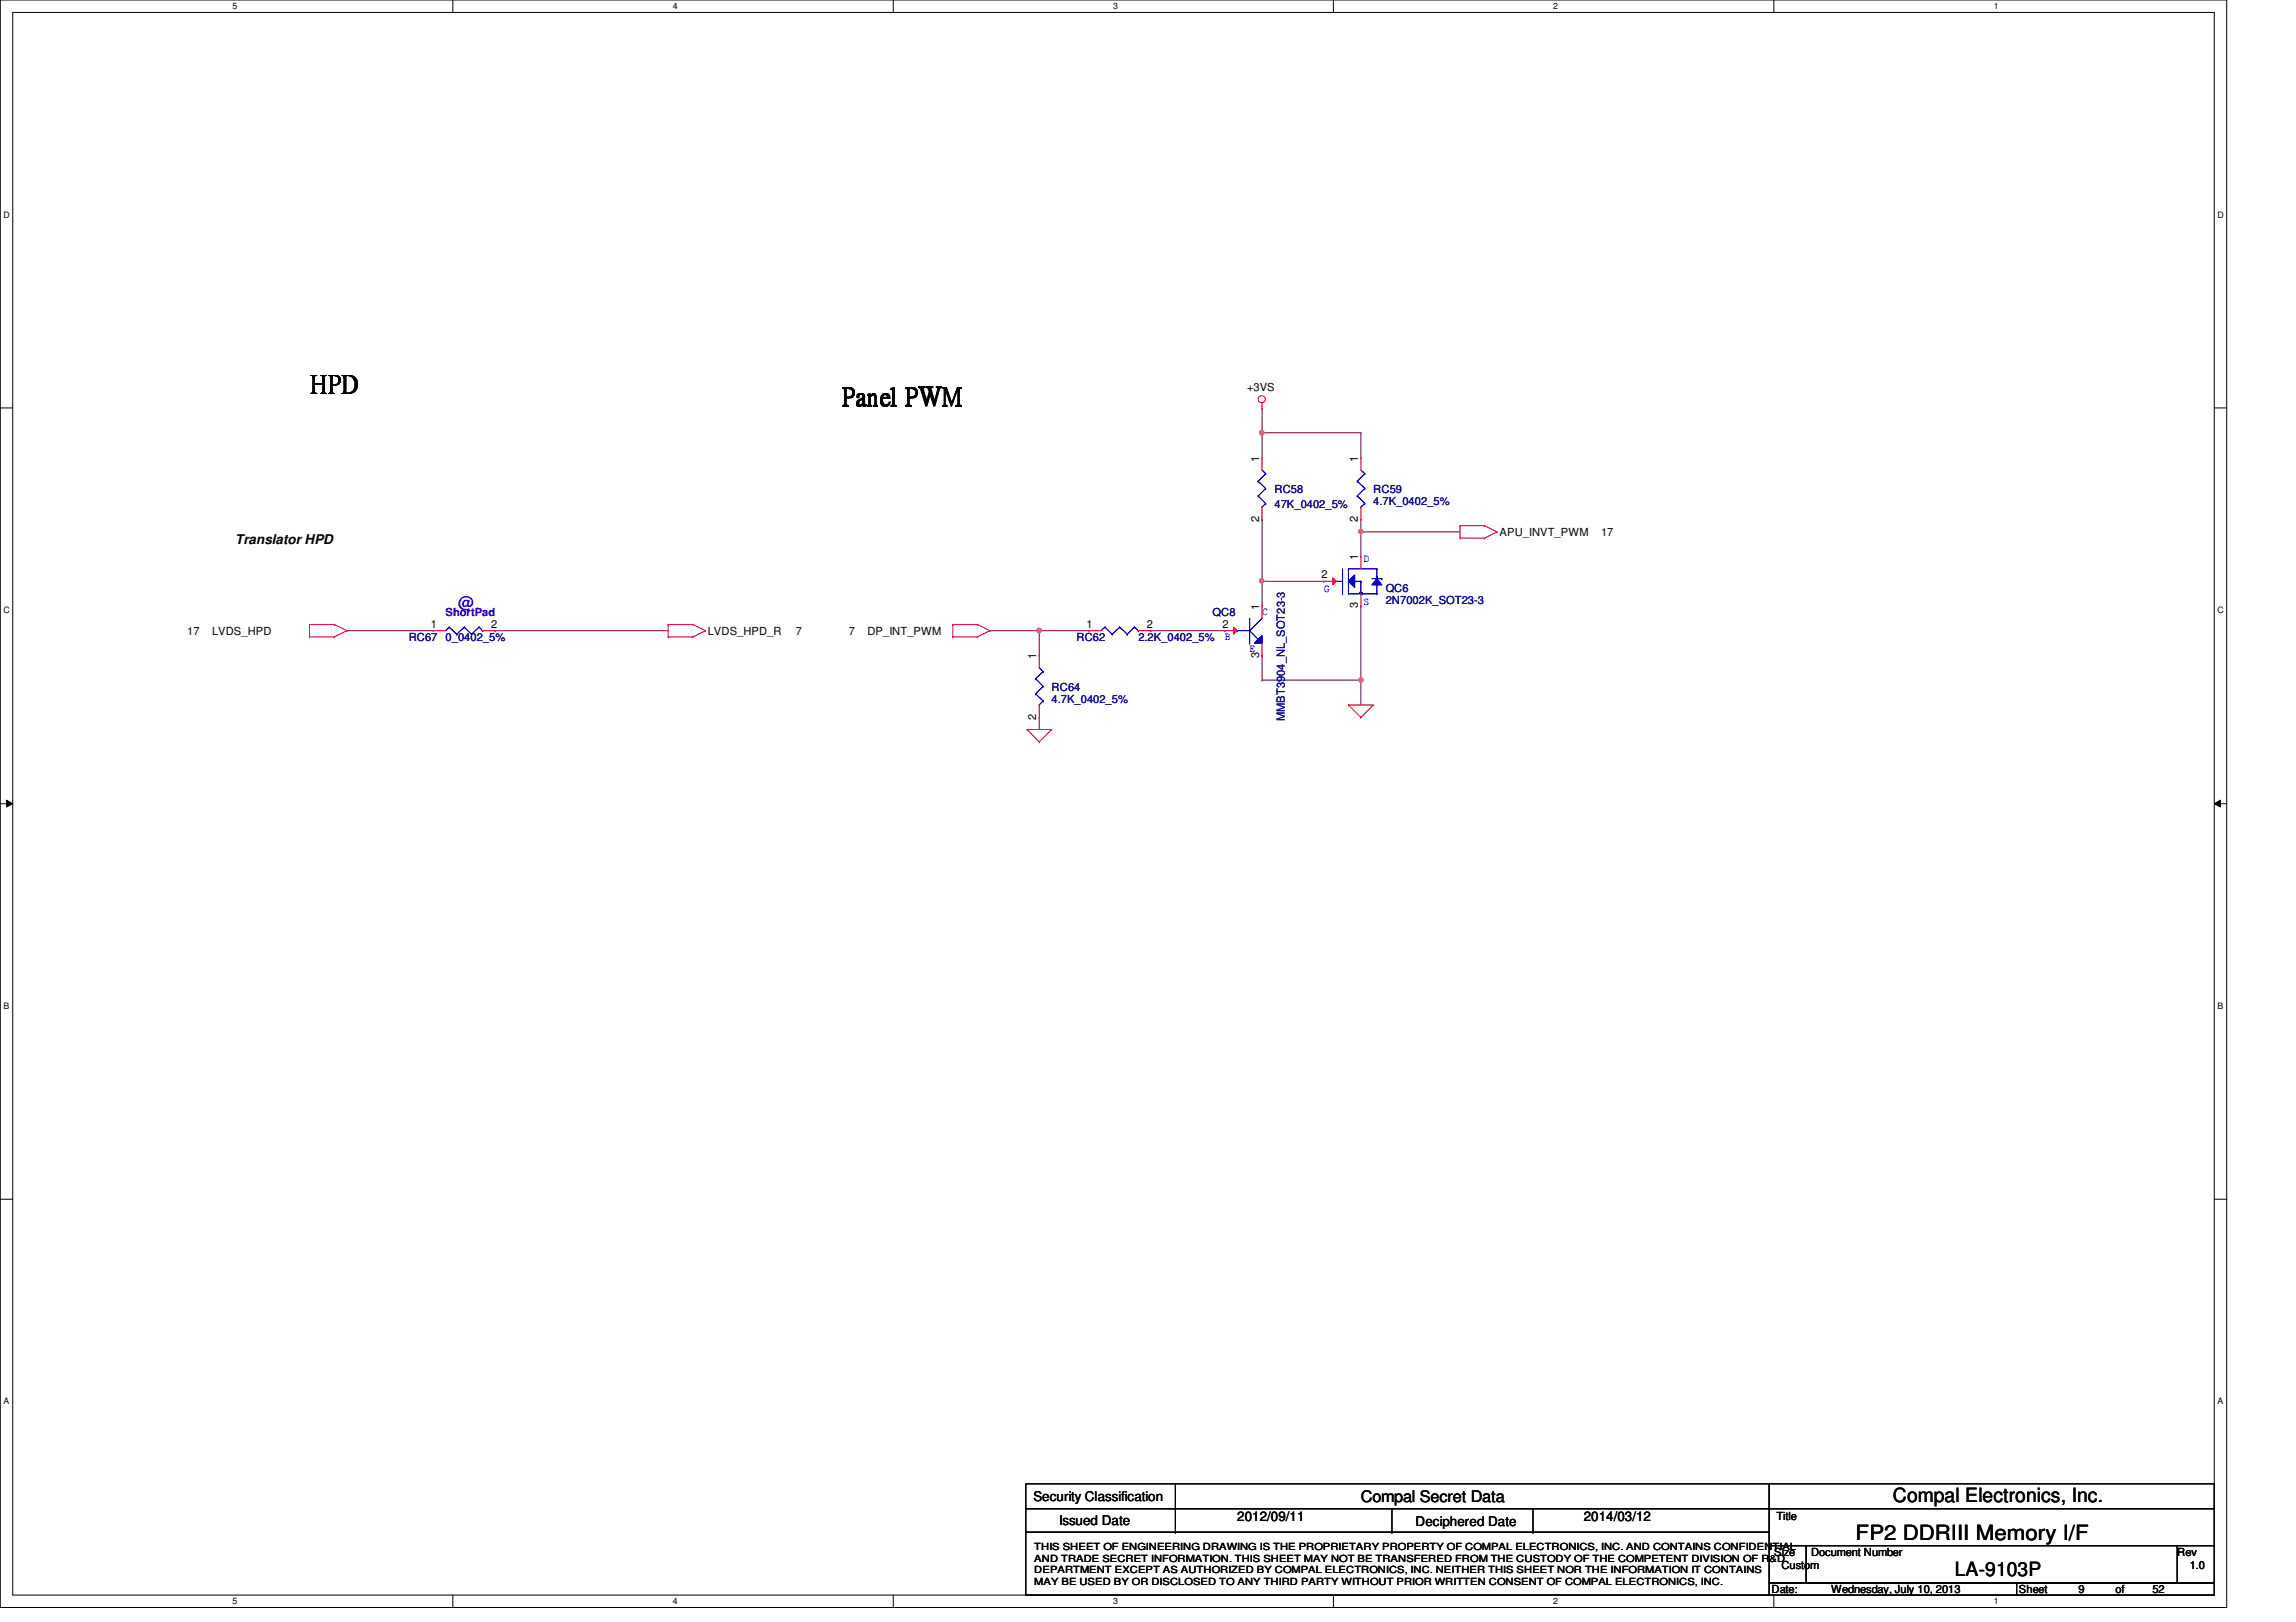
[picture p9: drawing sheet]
<svg xmlns="http://www.w3.org/2000/svg" width="297mm" height="210mm" viewBox="0 0 297 210" stroke-linecap="round" stroke-linejoin="round" font-family="sans-serif">
<defs><g id="words">
<g font-size="3.4">
<text x="40.1" y="50.7">HPD</text>
<text x="109" y="52.3">Panel PWM</text>
</g>
<text font-size="2.7" x="240.1" y="199.3">FP2 DDRIII Memory I/F</text>
<g font-size="2.5">
<text x="244.9" y="194.3">Compal Electronics, Inc.</text>
<text x="252.9" y="203.9">LA-9103P</text>
</g>
<text font-size="2.1" fill="#8000ff" x="59.3" y="78.7">@</text>
<text font-size="2.1" x="176.1" y="194.4">Compal Secret Data</text>
<g font-size="1.7">
<text x="30.4" y="70.4">Translator HPD</text>
<text x="133.7" y="194.3">Security Classification</text>
<text x="137" y="197.3">Issued Date</text>
<text x="160.1" y="196.8">2012/09/11</text>
<text x="183.1" y="197.5">Deciphered Date</text>
<text x="204.9" y="196.8">2014/03/12</text>
</g>
<g font-size="1.4">
<text x="161.3" y="50.6">+3VS</text>
<text x="162.9" y="59.7" transform="rotate(-90 162.9 59.7)">1</text>
<text x="175.7" y="59.7" transform="rotate(-90 175.7 59.7)">1</text>
<text x="162.9" y="67.5" transform="rotate(-90 162.9 67.5)">2</text>
<text x="175.7" y="67.5" transform="rotate(-90 175.7 67.5)">2</text>
<text x="194" y="69.4">APU_INVT_PWM</text>
<text x="207.1" y="69.4">17</text>
<text x="171" y="74.8">2</text>
<text x="175.7" y="72.5" transform="rotate(-90 175.7 72.5)">1</text>
<text x="24.2" y="82.2">17</text>
<text x="27.4" y="82.2">LVDS_HPD</text>
<text x="55.7" y="81.2">1</text>
<text x="63.5" y="81.2">2</text>
<text x="91.6" y="82.2">LVDS_HPD_R</text>
<text x="103" y="82.2">7</text>
<text x="109.8" y="82.2">7</text>
<text x="112.2" y="82.2">DP_INT_PWM</text>
<text x="140.5" y="81.2">1</text>
<text x="148.4" y="81.2">2</text>
<text x="158.2" y="81.2">2</text>
<text x="162.9" y="78.9" transform="rotate(-90 162.9 78.9)">1</text>
<text x="175.7" y="78.7" transform="rotate(-90 175.7 78.7)">3</text>
<text x="134.1" y="85.3" transform="rotate(-90 134.1 85.3)">1</text>
<text x="162.9" y="85.1" transform="rotate(-90 162.9 85.1)">3</text>
<text x="134.1" y="93.1" transform="rotate(-90 134.1 93.1)">2</text>
<text x="229.8" y="196.8">Title</text>
<text x="229.5" y="201.4">Size</text>
<text x="230.5" y="203">Custom</text>
<text x="234.3" y="201.4">Document Number</text>
<text x="281.7" y="201.4">Rev</text>
<text x="283.3" y="203">1.0</text>
<text x="229.2" y="206.2">Date:</text>
<text x="236.9" y="206.2">Wednesday, July 10, 2013</text>
<text x="261.2" y="206.2">Sheet</text>
<text x="268.9" y="206.2">9</text>
<text x="273.7" y="206.2">of</text>
<text x="278.5" y="206.2">52</text>
</g>
<g font-size="1.4" fill="#000080">
<text x="164.9" y="63.8">RC58</text>
<text x="164.9" y="65.7">47K_0402_5%</text>
<text x="177.7" y="63.8">RC59</text>
<text x="177.7" y="65.4">4.7K_0402_5%</text>
<text x="179.3" y="76.6">QC6</text>
<text x="52.9" y="83">RC67</text>
<text x="57.7" y="83">0_0402_5%</text>
<text x="139.3" y="83">RC62</text>
<text x="147.3" y="83">2.2K_0402_5%</text>
<text x="156.9" y="79.8">QC8</text>
<text x="179.3" y="78.2">2N7002K_SOT23-3</text>
<text x="136.1" y="89.4">RC64</text>
<text x="136.1" y="91">4.7K_0402_5%</text>
<text x="166.2" y="93.3" transform="rotate(-90 166.2 93.3)">MMBT3904_NL_SOT23-3</text>
</g>
<g font-size="1.4" fill="#00f">
<text x="171.3" y="76.6">G</text>
<text x="176.4" y="72.7">D</text>
<text x="158.5" y="82.8">B</text>
<text x="163.3" y="79.6">C</text>
<text x="176.4" y="78.3">S</text>
<text x="161.7" y="84.4">E</text>
</g>
<text font-size="1.4" fill="#8000ff" x="57.7" y="79.8">ShortPad</text>
<g font-size="1.3">
<text x="133.8" y="200.6">THIS SHEET OF ENGINEERING DRAWING IS THE PROPRIETARY PROPERTY OF COMPAL ELECTRONICS, INC. AND CONTAINS CONFIDENTIAL</text>
<text x="133.8" y="202.1">AND TRADE SECRET INFORMATION. THIS SHEET MAY NOT BE TRANSFERED FROM THE CUSTODY OF THE COMPETENT DIVISION OF R&amp;D</text>
<text x="133.8" y="203.6">DEPARTMENT EXCEPT AS AUTHORIZED BY COMPAL ELECTRONICS, INC. NEITHER THIS SHEET NOR THE INFORMATION IT CONTAINS</text>
<text x="133.8" y="205.1">MAY BE USED BY OR DISCLOSED TO ANY THIRD PARTY WITHOUT PRIOR WRITTEN CONSENT OF COMPAL ELECTRONICS, INC.</text>
</g>
<g font-size="1.1">
<text x="30.1" y="1.1">5</text>
<text x="87" y="1.1">4</text>
<text x="144" y="1.1">3</text>
<text x="201" y="1.1">2</text>
<text x="257.9" y="1.1">1</text>
<text x=".5" y="28.2">D</text>
<text x="286.9" y="28.2">D</text>
<text x=".5" y="79.3">C</text>
<text x="286.9" y="79.3">C</text>
<text x=".5" y="130.6">B</text>
<text x="286.9" y="130.6">B</text>
<text x=".5" y="181.7">A</text>
<text x="286.9" y="181.7">A</text>
<text x="30.1" y="207.6">5</text>
<text x="87" y="207.6">4</text>
<text x="144" y="207.6">3</text>
<text x="201" y="207.6">2</text>
<text x="257.9" y="207.6">1</text>
</g>
</g></defs>
<path d="M0 0h288.1v208h-288.1zM1.6 1.6h284.9v204.8h-284.9z" fill="none" stroke="#000" stroke-width=".13"/>
<g fill="#fff">
<path d="M30.1 .2h.6v1.2h-.6z"/>
<path d="M30.1 206.6h.6v1.2h-.6z"/>
</g>
<path d="M58.6 0v1.6M58.6 206.4v1.6" fill="none" stroke="#000" stroke-width=".13"/>
<g fill="#fff">
<path d="M87 .2h.6v1.2h-.6z"/>
<path d="M87 206.6h.6v1.2h-.6z"/>
</g>
<path d="M115.6 0v1.6M115.6 206.4v1.6" fill="none" stroke="#000" stroke-width=".13"/>
<g fill="#fff">
<path d="M144 .2h.6v1.2h-.6z"/>
<path d="M144 206.6h.6v1.2h-.6z"/>
</g>
<path d="M172.5 0v1.6M172.5 206.4v1.6" fill="none" stroke="#000" stroke-width=".13"/>
<g fill="#fff">
<path d="M201 .2h.5v1.2h-.5z"/>
<path d="M201 206.6h.5v1.2h-.5z"/>
</g>
<path d="M229.5 0v1.6M229.5 206.4v1.6" fill="none" stroke="#000" stroke-width=".13"/>
<g fill="#fff">
<path d="M257.9 .2h.6v1.2h-.6z"/>
<path d="M257.9 206.6h.6v1.2h-.6z"/>
<path d="M.5 27.2h.7v1.2h-.7z"/>
<path d="M286.9 27.2h.8v1.2h-.8z"/>
<path d="M.5 78.4h.7v1.1h-.7z"/>
<path d="M286.9 78.4h.8v1.1h-.8z"/>
</g>
<path d="M0 52.8h1.6M286.5 52.8h1.6" fill="none" stroke="#000" stroke-width=".13"/>
<g fill="#fff">
<path d="M.5 129.6h.7v1.2h-.7z"/>
<path d="M286.9 129.6h.7v1.2h-.7z"/>
</g>
<path d="M0 104h1.6M.8 103.5l.8 .5-.8 .4zM286.5 104l.8-.5v.9zM286.5 104h1.6" fill="none" stroke="#000" stroke-width=".13"/>
<path d="M.8 103.5l.8 .5-.8 .4zM286.5 104l.8-.5v.9z" fill="#000"/>
<g fill="#fff">
<path d="M.5 180.8h.7v1.1h-.7z"/>
<path d="M286.9 180.8h.7v1.1h-.7z"/>
</g>
<path d="M0 155.2h1.6M286.5 155.2h1.6" fill="none" stroke="#000" stroke-width=".13"/>
<path d="M163.3 52.8h.1M163.3 52.8v3.2M176.1 68.8h.1M176.1 67.2h.1M176.1 68.8h12.8M176.1 67.2v1.6M134.4 92.8h.1M134.4 92.8v1.6M163.3 88h.1M163.3 88h12.8" fill="none" stroke="#800040" stroke-width=".13"/>
<circle cx="176.1" cy="88" r=".3" fill="#f0f"/>
<circle cx="176.1" cy="88" r=".3" fill="none" stroke="#f0f" stroke-width=".13"/>
<path d="M163.3 56h.1M163.3 56v3.2M163.3 75.2h.1M163.3 75.2h8" fill="none" stroke="#800040" stroke-width=".13"/>
<circle cx="163.2" cy="75.2" r=".3" fill="#f0f"/>
<circle cx="163.2" cy="75.2" r=".3" fill="none" stroke="#f0f" stroke-width=".13"/>
<path d="M163.3 56h.1M163.3 56h12.8M176.1 88h.1M176.1 88v3.2" fill="none" stroke="#800040" stroke-width=".13"/>
<circle cx="163.2" cy="56" r=".3" fill="#f0f"/>
<circle cx="163.2" cy="56" r=".3" fill="none" stroke="#f0f" stroke-width=".13"/>
<g fill="none" stroke="#800040" stroke-width=".13">
<path d="M176.1 56h.1M176.1 56v3.2M163.3 67.2h.1M163.3 75.2h.1M163.3 67.2v11.2M176.1 78.4h.1M176.1 68.8h.1M176.1 68.8v3.2M176.1 78.4v9.6M134.4 81.6h.1M134.4 81.6v3.2M163.3 84.8h.1"/>
<path d="M163.3 84.8v3.2"/>
</g>
<circle cx="176.1" cy="68.8" r=".3" fill="#f0f"/>
<circle cx="176.1" cy="68.8" r=".3" fill="none" stroke="#f0f" stroke-width=".13"/>
<path d="M134.4 81.6h.1M134.4 81.6h6.5M148.9 81.6h.1M148.9 81.6h9.5" fill="none" stroke="#800040" stroke-width=".13"/>
<circle cx="134.4" cy="81.6" r=".31" fill="#f0f"/>
<circle cx="134.4" cy="81.6" r=".31" fill="none" stroke="#f0f" stroke-width=".13"/>
<path d="M44.9 81.6h.1M44.9 81.6h11.1M64 81.6h.1M64 81.6h22.4M128.1 81.6h.1M128.1 81.6h6.3" fill="none" stroke="#800040" stroke-width=".13"/>
<g fill="none" stroke="#f00" stroke-width=".13">
<path d="M163.3 52.8h.1M163.3 52.2v.6M188.9 69.6h.1M188.9 68h.1M188.9 68h3.2M188.9 69.6h3.2M188.9 68v1.6M192.1 68h.1M192.1 69.6h.1M192.1 68l1.6 .8M193.7 68.8h.1M193.7 68.8l-1.6 .8"/>
<path d="M40 82.4h.1M40 80.8h.1M40 80.8h3.3M40 82.4h3.3M40 80.8v1.6M43.3 80.8h.1M43.3 82.4h.1M43.3 80.8l1.6 .8M44.9 81.6h.1M44.9 81.6l-1.6 .8M86.4 82.4h.1M86.4 80.8h.1"/>
<path d="M86.4 80.8h3.3M86.4 82.4h3.3M86.4 80.8v1.6M89.7 80.8h.1M89.7 82.4h.1M89.7 80.8l1.6 .8M91.3 81.6h.1M91.3 81.6l-1.6 .8M123.3 82.4h.1M123.3 80.8h.1M123.3 80.8h3.1M123.3 82.4h3.1"/>
<path d="M123.3 80.8v1.6M126.4 80.8h.1M126.4 82.4h.1M126.4 80.8l1.7 .8M128.1 81.6h.1M128.1 81.6l-1.7 .8M132.9 94.4h.1M132.9 94.4h3.2M132.9 94.4l1.5 1.6M134.4 96h.1M136.1 94.4h.1M136.1 94.4l-1.7 1.6"/>
<path d="M174.5 91.2h.1M174.5 91.2h3.2M174.5 91.2l1.6 1.6M176.1 92.8h.1M177.7 91.2h.1M177.7 91.2l-1.6 1.6"/>
<circle cx="163.2" cy="51.7" r=".46"/>
</g>
<g fill="none" stroke="#000" stroke-width=".13">
<path d="M132.7 192h96.2v3.2h-96.2zM132.7 195.2h96.2v3.1h-96.2zM132.7 198.3h96.2v8.1h-96.2zM152.1 195.2h.1M152.1 198.3h.1M152.1 192v6.3M180.1 198.3h.1M180.1 195.2v3.1M198.3 198.3h.1M198.3 195.2v3.1M228.9 192h57.6v3.2h-57.6zM228.9 195.2h57.6v4.8h-57.6z"/>
<path d="M228.9 200h4.8v4.9h-4.8zM228.9 204.9h32v1.5h-32zM233.7 200h48v4.9h-48zM260.9 204.9h25.6v1.5h-25.6zM281.7 200h4.8v4.9h-4.8z"/>
</g>
<path d="M175.3 74.4v1.6l-.8-.8z" fill="#00f"/>
<path d="M175.3 74.4v1.6l-.8-.8z" fill="none" stroke="#00f" stroke-width=".13"/>
<path d="M178.1 74.9l.7 .8h-1.3z" fill="#00f"/>
<g fill="none" stroke="#00f" stroke-width=".13">
<path d="M172.9 75.2h.8M173.7 75.2h.1M173.7 76.8h.1M173.7 73.6v3.2M174.5 73.6h.1M174.5 76.8h.1M174.5 73.6h3.6M174.5 73.6v3.2M174.5 76.8h3.6M175.3 75.2h.1M175.3 75.2h.8M175.9 76.7h.1"/>
<path d="M175.9 76.7v.1M175.9 76.7h.3M176.1 76.8h.1M176.1 75.2h.1M176.1 75.2v1.6M176.2 76.7h.1M176.2 76.8h.1M176.2 76.7v.1M177.5 74.9h1.3M178.1 74.9l.7 .8h-1.3zM178.1 73.6h.1M178.1 74.6h.1"/>
<path d="M178.1 76.8h.1M178.1 75.7h.1M178.1 73.6v1.3M178.1 75.7v1.1M178.8 74.9h.1"/>
</g>
<path d="M175.3 74.4v1.6l-.8-.8z" fill="#00f"/>
<path d="M175.3 74.4v1.6l-.8-.8z" fill="none" stroke="#00f" stroke-width=".13"/>
<path d="M178.1 74.9l.7 .8h-1.3z" fill="#00f"/>
<g fill="none" stroke="#00f" stroke-width=".13">
<path d="M172.9 75.2h.8M173.7 75.2h.1M173.7 76.8h.1M173.7 73.6v3.2M174.5 73.6h.1M174.5 76.8h.1M174.5 73.6h3.6M174.5 73.6v3.2M174.5 76.8h3.6M175.3 75.2h.1M175.3 75.2h.8M175.9 76.7h.1"/>
<path d="M175.9 76.7v.1M175.9 76.7h.3M176.1 76.8h.1M176.1 75.2h.1M176.1 75.2v1.6M176.2 76.7h.1M176.2 76.8h.1M176.2 76.7v.1M177.5 74.9h1.3M178.1 74.9l.7 .8h-1.3zM178.1 73.6h.1M178.1 74.6h.1"/>
<path d="M178.1 76.8h.1M178.1 75.7h.1M178.1 73.6v1.3M178.1 75.7v1.1M178.8 74.9h.1"/>
</g>
<path d="M172.4 74.8l.5 .4-.5 .5z" fill="#f00"/>
<path d="M171.3 75.2h.1M171.3 75.2h1.6M172.4 74.8l.5 .4-.5 .5zM176.1 72h.1M176.1 78.4h.1M176.1 72v1.6M176.1 76.8v1.6" fill="none" stroke="#f00" stroke-width=".13"/>
<path d="M162.8 82.7l.5-.4v.9h-1z" fill-rule="evenodd" fill="#00f"/>
<path d="M160.1 81.6h.1M160.1 81.6h1.6M161.7 81.6h.1M161.7 83.2h.1M161.7 81.6l1.1 1.1M161.7 80v3.2M162.8 82.7l.5-.4v.9h-1zM162.8 82.7h.1M163.3 80l-1.6 1.6" fill="none" stroke="#00f" stroke-width=".13"/>
<path d="M162.8 82.7l.5-.4v.9h-1z" fill-rule="evenodd" fill="#00f"/>
<path d="M160.1 81.6h.1M160.1 81.6h1.6M161.7 81.6h.1M161.7 83.2h.1M161.7 81.6l1.1 1.1M161.7 80v3.2M162.8 82.7l.5-.4v.9h-1zM162.8 82.7h.1M163.3 80l-1.6 1.6" fill="none" stroke="#00f" stroke-width=".13"/>
<path d="M159.6 81.2l.5 .4-.5 .5z" fill="#f00"/>
<g fill="none" stroke="#f00" stroke-width=".13">
<path d="M163.3 59.2h.1M163.3 59.2v1.6M176.1 59.2h.1M176.1 59.2v1.6M163.3 78.4h.1M163.3 67.2h.1M163.3 65.6v1.6M163.3 78.4v1.6M176.1 67.2h.1M176.1 65.6v1.6M56 81.6h.1M56 81.6h1.7"/>
<path d="M62.4 81.6h1.6M64 81.6h.1M134.4 84.8h.1M134.4 92.8h.1M134.4 84.8v1.6M134.4 91.2v1.6M140.9 81.6h.1M140.9 81.6h1.5M147.3 81.6h1.6M148.9 81.6h.1M158.4 81.6h.1M158.4 81.6h1.7"/>
<path d="M159.6 81.2l.5 .4-.5 .5zM163.3 84.8h.1M163.3 83.2v1.6"/>
</g>
<g fill="none" stroke="#00f" stroke-width=".13">
<path d="M162.8 62.3h.1M162.8 64.2h.1M162.8 62.3l.9 .9M162.8 64.2l.9 1M163.3 65.6h.1M163.3 60.8l.4 .5M163.7 61.3h.1M163.7 63.2h.1M163.7 65.2h.1M163.7 61.3l-.9 1M163.7 63.2l-.9 1M163.7 65.2l-.4 .4"/>
<path d="M175.6 62.3h.1M175.6 64.2h.1M175.6 62.3l1 .9M175.6 64.2l1 1M176.1 65.6h.1M176.1 60.8l.5 .5M176.6 61.3h.1M176.6 63.2h.1M176.6 65.2h.1M176.6 61.3l-1 1M176.6 63.2l-1 1M176.6 65.2l-.5 .4"/>
<path d="M58.1 81.2h.1M58.1 81.2l-.4 .4M58.1 81.2l1 .9M59.1 82.1h.1M60.1 81.2h.1M60.1 81.2l-1 .9M60.1 81.2l.9 .9M61 82.1h.1M62 81.2h.1M62 81.2l-1 .9M62 81.2l.4 .4M62.4 81.6h.1"/>
<path d="M134 87.8h.1M134 89.8h.1M134 87.8l1 1M134 89.8l1 .9M134.4 91.2h.1M134.4 86.4l.6 .5M135 86.9h.1M135 88.8h.1M135 90.7h.1M135 86.9l-1 .9M135 88.8l-1 1M135 90.7l-.6 .5"/>
<path d="M143 81.2h.1M143 81.2l-.6 .4M143 81.2l.9 .9M143.9 82.1h.1M144.9 81.2h.1M144.9 81.2l-1 .9M144.9 81.2l.9 .9M145.8 82.1h.1M146.8 81.2h.1M146.8 81.2l-1 .9M146.8 81.2l.5 .4M147.3 81.6h.1"/>
</g>
<circle cx="176.1" cy="88" r=".3" fill="#f0f"/>
<circle cx="176.1" cy="88" r=".3" fill="none" stroke="#f0f" stroke-width=".13"/>
<circle cx="163.2" cy="75.2" r=".3" fill="#f0f"/>
<circle cx="163.2" cy="75.2" r=".3" fill="none" stroke="#f0f" stroke-width=".13"/>
<circle cx="163.2" cy="56" r=".3" fill="#f0f"/>
<circle cx="163.2" cy="56" r=".3" fill="none" stroke="#f0f" stroke-width=".13"/>
<circle cx="176.1" cy="68.8" r=".3" fill="#f0f"/>
<circle cx="176.1" cy="68.8" r=".3" fill="none" stroke="#f0f" stroke-width=".13"/>
<circle cx="134.4" cy="81.6" r=".31" fill="#f0f"/>
<circle cx="134.4" cy="81.6" r=".31" fill="none" stroke="#f0f" stroke-width=".13"/>
<use href="#words"/>
</svg>
